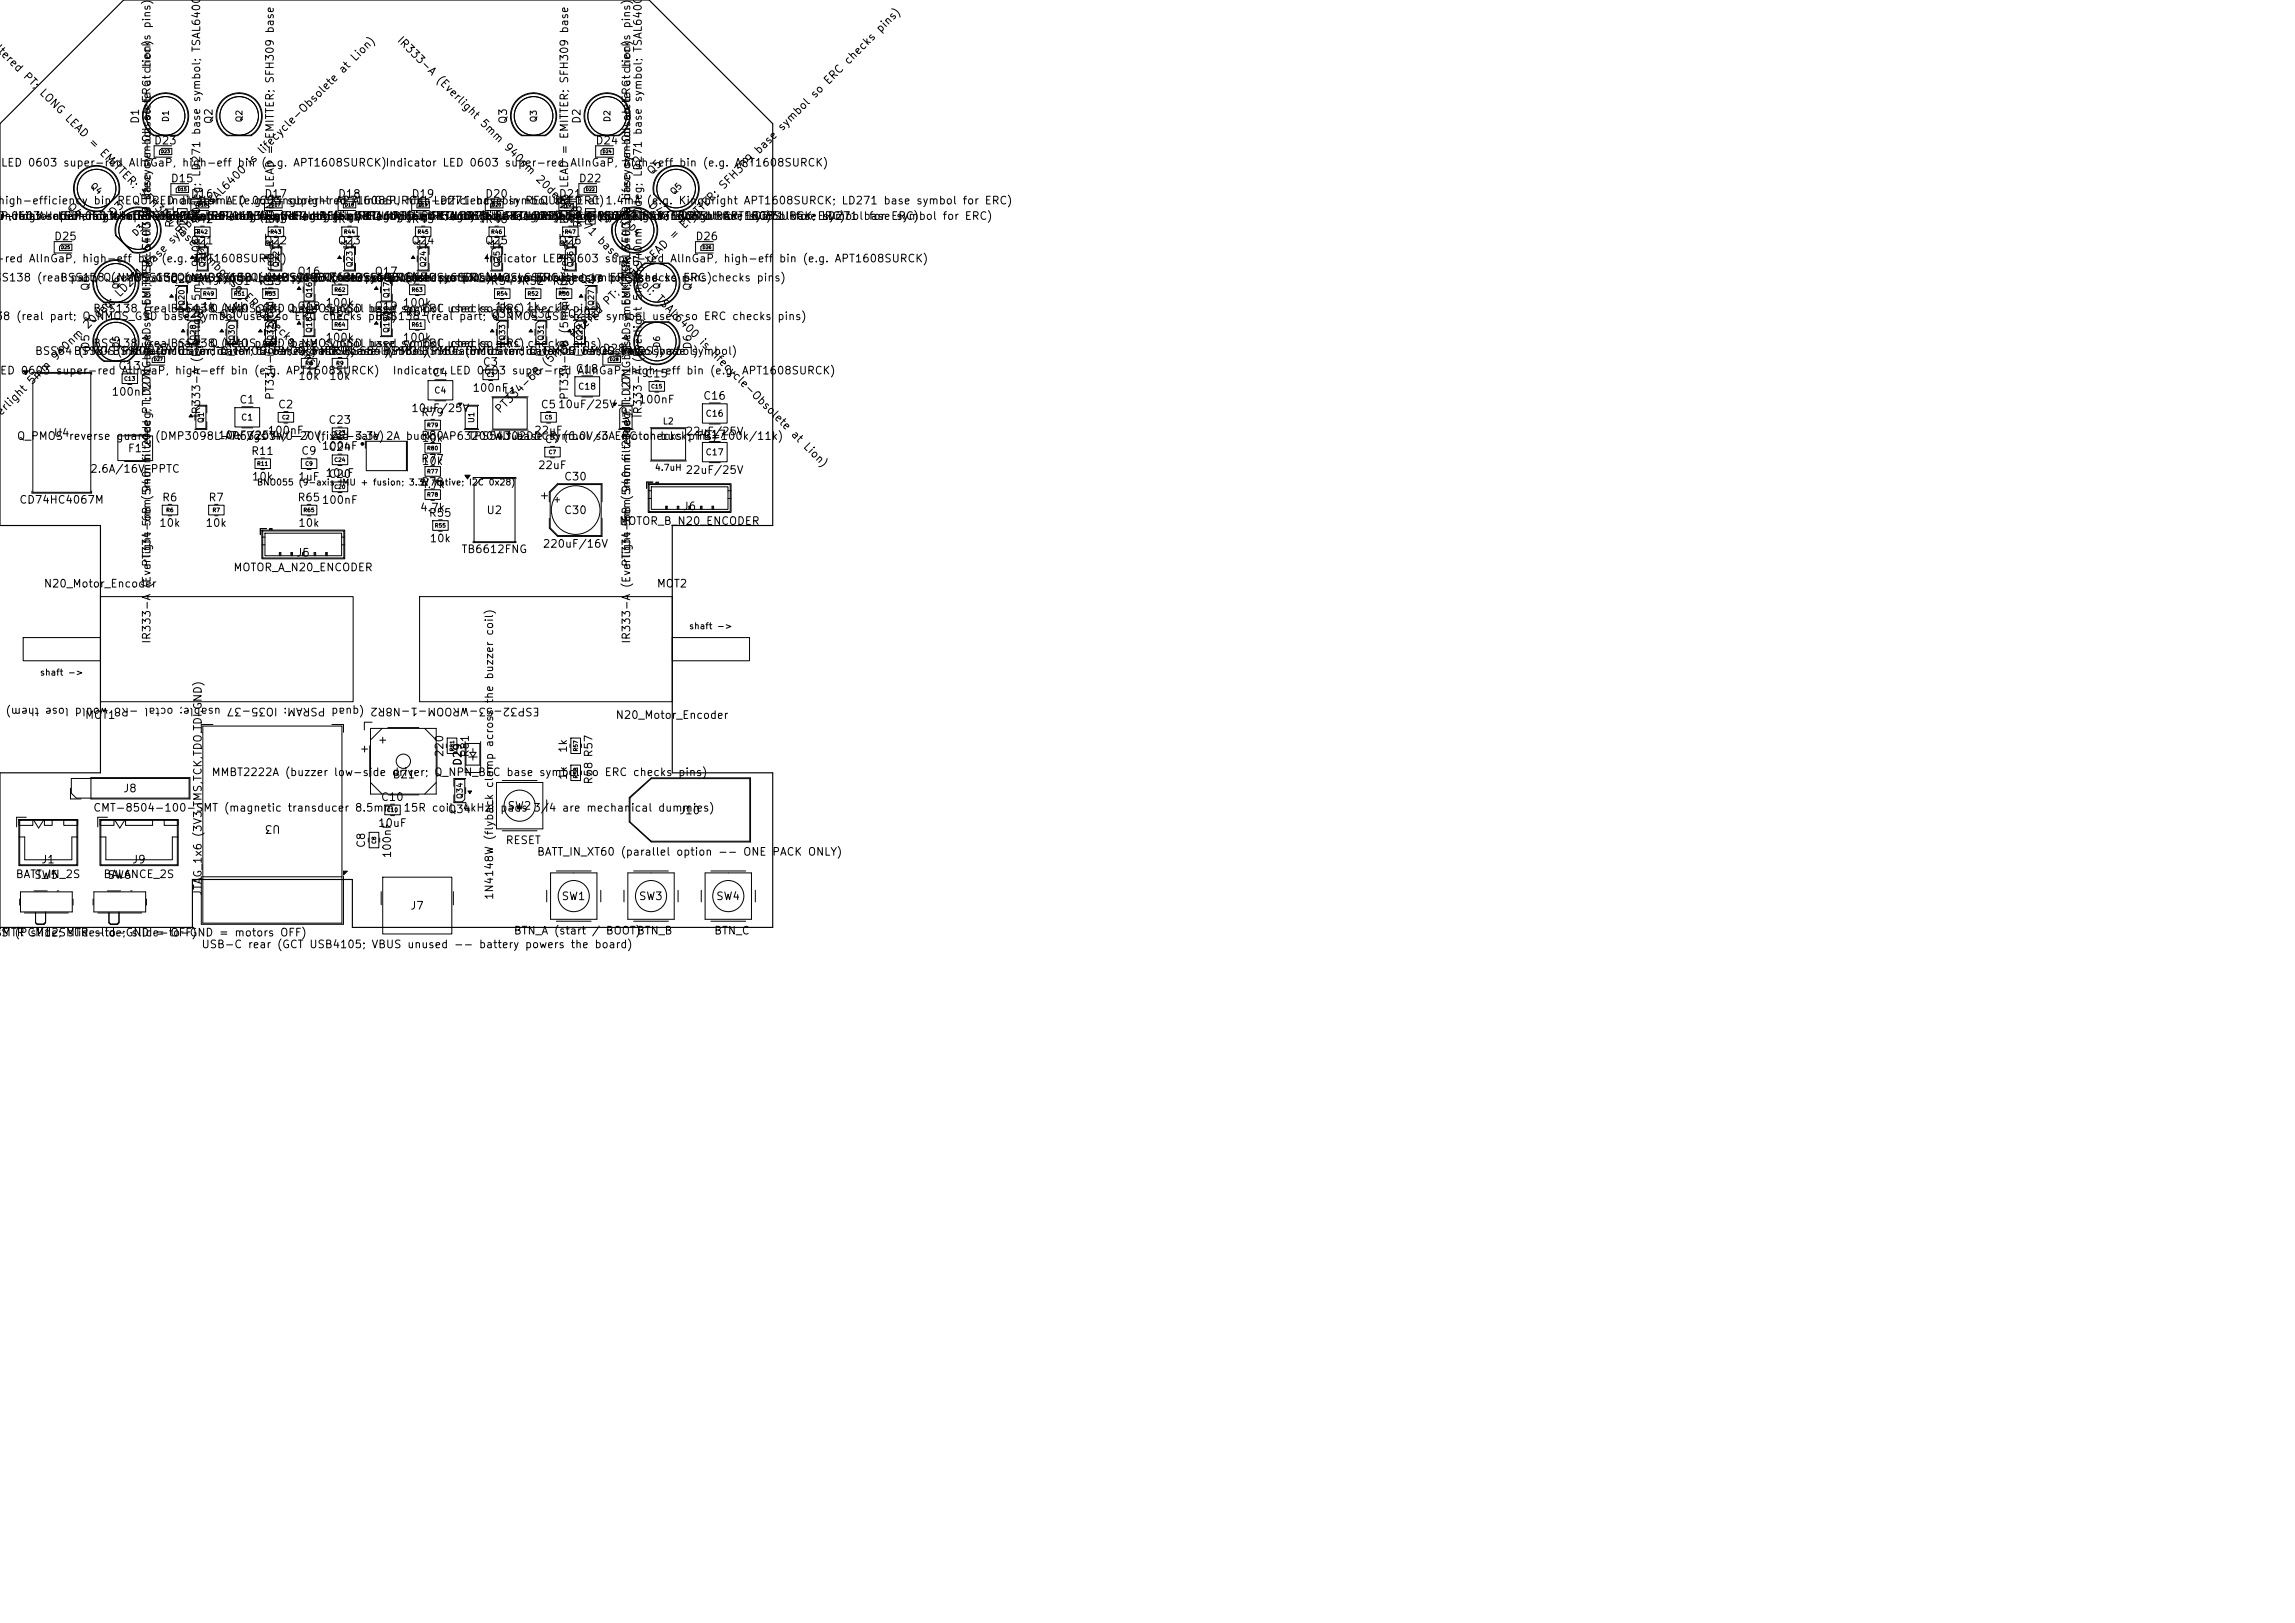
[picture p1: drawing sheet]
<svg xmlns="http://www.w3.org/2000/svg" width="297mm" height="210mm" viewBox="0 0 297 210" stroke-linecap="round" stroke-linejoin="round" font-family="sans-serif">
<defs><g id="words">
<g font-size="1">
<text x="51.1" y="5.4" transform="rotate(45 51.1 5.4)">IR333-A</text>
<text x="114.1" y="4.5" transform="rotate(-45 114.1 4.5)">pins)</text>
<text x="-.9" y="6.5" transform="rotate(45 -.9 6.5)">ltered</text>
<text x="2.7" y="10.1" transform="rotate(45 2.7 10.1)">PT;</text>
<text x="19.7" y="9" transform="rotate(-90 19.7 9)">Lion)</text>
<text x="44.5" y="9.8" transform="rotate(-45 44.5 9.8)">at</text>
<text x="46.1" y="8.2" transform="rotate(-45 46.1 8.2)">Lion)</text>
<text x="56.2" y="10.5" transform="rotate(45 56.2 10.5)">(Everlight</text>
<text x="81.8" y="9" transform="rotate(-90 81.8 9)">Lion)</text>
<text x="107.3" y="11.3" transform="rotate(-45 107.3 11.3)">ERC</text>
<text x="109.9" y="8.7" transform="rotate(-45 109.9 8.7)">checks</text>
<text x="4.8" y="12.2" transform="rotate(45 4.8 12.2)">LONG</text>
<text x="8.1" y="15.5" transform="rotate(45 8.1 15.5)">LEAD</text>
<text x="18.2" y="16.1" transform="rotate(-90 18.2 16.1)">D1</text>
<text x="27.8" y="16.1" transform="rotate(-90 27.8 16.1)">Q2</text>
<text x="61.8" y="16.1" transform="rotate(45 61.8 16.1)">5m</text>
<text x="63.4" y="17.7" transform="rotate(45 63.4 17.7)">m</text>
<text x="65.9" y="16.1" transform="rotate(-90 65.9 16.1)">Q3</text>
<text x="75.4" y="16.1" transform="rotate(-90 75.4 16.1)">D2</text>
<text x="101.3" y="17.3" transform="rotate(-45 101.3 17.3)">sym</text>
<text x="103.4" y="15.2" transform="rotate(-45 103.4 15.2)">bol</text>
<text x="105.6" y="13" transform="rotate(-45 105.6 13)">so</text>
<text x="0" y="21.8">LED 0603 super-red AlInGaP, high-eff bin (e.g. APT1608SURCK)Indicator LED 0603 super-red AlInGaP, high-eff bin (e.g. APT1608SURCK)</text>
<text x="11.2" y="18.6" transform="rotate(45 11.2 18.6)">=</text>
<text x="12.6" y="20" transform="rotate(45 12.6 20)">EMITTER;</text>
<text x="19.9" y="18.9">D23</text>
<text x="22" y="23.8">D15</text>
<text x="32.6" y="21.7" transform="rotate(-45 32.6 21.7)">is</text>
<text x="34.1" y="20.3" transform="rotate(-45 34.1 20.3)">lifecycle-Obsolete</text>
<text x="64.9" y="19.2" transform="rotate(45 64.9 19.2)">940nm</text>
<text x="69" y="23.4" transform="rotate(45 69 23.4)">20deg;</text>
<text x="74.8" y="23.8">D22</text>
<text x="77" y="18.9">D24</text>
<text x="84.4" y="22.9" transform="rotate(-45 84.4 22.9)">Q5</text>
<text x="98.3" y="20.3" transform="rotate(-45 98.3 20.3)">base</text>
<text x="-.9" y="28.7">aP,0603AlInGaP,0603binLED</text>
<text x="-.4" y="28.7">D</text>
<text x="-.4" y="26.7">high-efficiency bin REQUIRED at 1.4mA (e.g. Kingbright APT1608SURCK; LD271 basebin REQUIRED at</text>
<text x="-.1" y="28.7">r-red</text>
<text x="0" y="28.7">Indicator LED</text>
<text x="2.2" y="28.7">high-efficiency AlInGaP,0603binLED</text>
<text x="5.9" y="28.7">super-red</text>
<text x="8.4" y="26.9" transform="rotate(45 8.4 26.9)">Q4</text>
<text x="9.5" y="28.7">Indicator</text>
<text x="11.8" y="28.7">high-efficiency AlInGaP,0603AlInGaP, high-efficiency (e.g.REQUIRED</text>
<text x="14.8" y="28.3" transform="rotate(-45 14.8 28.3)">D3</text>
<text x="15.4" y="28.7">super-red</text>
<text x="17.7" y="28.7">REQUIREDsuper-red</text>
<text x="17.7" y="25.1" transform="rotate(45 17.7 25.1)">SFH309</text>
<text x="19" y="28.7">IndicatoratREQUIREDsuper-red AlInGaP, high-efficiency (e.g.</text>
<text x="21.3" y="28.7">high-efficiency (e.g.REQUIRED at Kingbright</text>
<text x="21.6" y="26.7">Indicator LED 0603 super-red AlInGaP, high-efficiency</text>
<text x="22.2" y="29.6" transform="rotate(45 22.2 29.6)">base</text>
<text x="22.7" y="29.6" transform="rotate(-90 22.7 29.6)">R41</text>
<text x="24.5" y="29.9" transform="rotate(-45 24.5 29.9)">bol;</text>
<text x="24.6" y="29.1">R42</text>
<text x="24.6" y="25.8">D16</text>
<text x="26.2" y="28.8" transform="rotate(-90 26.2 28.8)">20deg; LD271 base symbol; TSAL6400</text>
<text x="27" y="27.3" transform="rotate(-45 27 27.3)">TSAL6400</text>
<text x="28" y="28.7">1.4mA</text>
<text x="30.8" y="28.7">high-efficiency (e.g.REQUIRED at Kingbrightbase LD271</text>
<text x="33.7" y="28.7">bin</text>
<text x="34.1" y="25.8">D17</text>
<text x="34.1" y="29.1">R43</text>
<text x="35.3" y="28.7">at Kingbright</text>
<text x="37.6" y="28.7">1.4mA</text>
<text x="43.2" y="28.7">bin APT1608SURCK; LD271 atREQUIRED</text>
<text x="43.7" y="25.8">D18</text>
<text x="43.7" y="29.1">R44</text>
<text x="47.1" y="28.7">1.4mA</text>
<text x="52.7" y="28.7">bin APT1608SURCK;</text>
<text x="53.2" y="29.1">R45</text>
<text x="53.2" y="25.8">D19</text>
<text x="56.6" y="28.7">1.4mA</text>
<text x="62.2" y="28.7">bin APT1608SURCK; LD271</text>
<text x="62.7" y="29.1">R46</text>
<text x="62.7" y="25.8">D20</text>
<text x="65.7" y="26.7">symbol for ERC)1.4mA (e.g. Kingbright APT1608SURCK; LD271 base symbol for ERC)</text>
<text x="66.1" y="28.7">KingbrightbaseERC)(e.g. Kingbright for</text>
<text x="66.1" y="28.7">1.4mA (e.g. 1.4mA</text>
<text x="68.3" y="28.7">symbolat Kingbright for</text>
<text x="72.2" y="29.1">R47</text>
<text x="72.2" y="25.8">D21</text>
<text x="73.1" y="27.5" transform="rotate(45 73.1 27.5)">LD271</text>
<text x="74.3" y="28.7">for</text>
<text x="74.5" y="28.7">APT1608SURCK; LD271</text>
<text x="75.5" y="29.6" transform="rotate(-90 75.5 29.6)">R48</text>
<text x="77.8" y="28.7">symbolbaseERC)</text>
<text x="78.8" y="29" transform="rotate(-90 78.8 29)">1k</text>
<text x="83.6" y="26.7" transform="rotate(45 83.6 26.7)">D4</text>
<text x="84" y="28.7">APT1608SURCK; LD271</text>
<text x="87.3" y="28.7">symbolbaseERC)</text>
<text x="88.7" y="29.9" transform="rotate(-45 88.7 29.9)">EMITTER;</text>
<text x="93.6" y="28.7">APT1608SURCK; LD271</text>
<text x="93.7" y="24.8" transform="rotate(-45 93.7 24.8)">SFH309</text>
<text x="96.9" y="28.7">symbolbaseERC)</text>
<text x="102.9" y="28.7">for</text>
<text x="106.4" y="28.7">symbolbaseERC)</text>
<text x="112.4" y="28.7">for</text>
<text x="115.9" y="28.7">symbol for ERC)</text>
<text x="-.7" y="34.2">-red AlInGaP, high-eff bin (e.g. APT1608SURCK)</text>
<text x="6.9" y="31.3">D25</text>
<text x="19.4" y="34.9" transform="rotate(-45 19.4 34.9)">base</text>
<text x="22.4" y="31.9" transform="rotate(-45 22.4 31.9)">sym</text>
<text x="24.6" y="31.9">Q21</text>
<text x="25.2" y="32.4">1k</text>
<text x="25.2" y="32.6" transform="rotate(45 25.2 32.6)">sym</text>
<text x="27.3" y="34.7" transform="rotate(45 27.3 34.7)">bol</text>
<text x="34.1" y="31.9">Q22</text>
<text x="34.7" y="32.4">1k</text>
<text x="38.4" y="35.9">Q16</text>
<text x="43.6" y="31.9">Q23</text>
<text x="44.2" y="32.4">1k</text>
<text x="48.4" y="35.9">Q17</text>
<text x="53.2" y="31.9">Q24</text>
<text x="53.8" y="32.4">1k</text>
<text x="62.7" y="31.9">Q25</text>
<text x="62.7" y="34.2">Indicator LED</text>
<text x="63.3" y="32.4">1k</text>
<text x="72.2" y="31.9">Q26</text>
<text x="72.8" y="32.4">1k</text>
<text x="73.6" y="34.2">0603 super-red AlInGaP, high-eff</text>
<text x="77" y="31.3" transform="rotate(45 77 31.3)">base</text>
<text x="80" y="34.3" transform="rotate(45 80 34.3)">sym</text>
<text x="84.2" y="34.4" transform="rotate(-45 84.2 34.4)">LEAD</text>
<text x="87.2" y="31.3" transform="rotate(-45 87.2 31.3)">=</text>
<text x="89.9" y="31.3">D26</text>
<text x="100.7" y="34.2">bin (e.g. APT1608SURCK)</text>
<text x="-.8" y="36.7">SS138 (real part;</text>
<text x="-.7" y="41.7">38 (real part; Q_NMOS_GSD base symbol</text>
<text x="7.7" y="36.7">BSS138Q_NMOS_GSD base part;</text>
<text x="11.8" y="37.7" transform="rotate(-90 11.8 37.7)">Q6</text>
<text x="12" y="40.7">BSS138 (realBSS138 (real part;</text>
<text x="14.2" y="36.7">(real part;Q20</text>
<text x="15.6" y="38.8" transform="rotate(-45 15.6 38.8)">LD271</text>
<text x="17.2" y="36.7">BSS138Q_NMOS_GSD (real part;</text>
<text x="19.7" y="41.7" transform="rotate(-90 19.7 41.7)">= EMITTER; SFH309 lifecycle-Obsolete atchecks pins)</text>
<text x="22.8" y="40.7">part; Q_NMOS_GSDQ_NMOS_GSD</text>
<text x="23.4" y="41.4">Q28</text>
<text x="23.7" y="36.7">(real symbolbase</text>
<text x="25.4" y="37.1">R49</text>
<text x="26" y="40.4">1k</text>
<text x="26.7" y="36.7">BSS138Q_NMOS_GSD R62 BSS138Q_NMOS_GSDQ_NMOS_GSD</text>
<text x="28.4" y="41.4">Q30</text>
<text x="29.4" y="37.1">R51</text>
<text x="29.5" y="36.9" transform="rotate(45 29.5 36.9)">so</text>
<text x="30" y="40.4">1k</text>
<text x="31.2" y="38.6" transform="rotate(45 31.2 38.6)">ERC</text>
<text x="31.3" y="41.7">used so ERC checks pins)</text>
<text x="33.4" y="41.4">Q32</text>
<text x="33.4" y="37.1">R53</text>
<text x="33.8" y="41.2" transform="rotate(45 33.8 41.2)">checks</text>
<text x="34" y="36.7">usedsymbolbase</text>
<text x="34" y="40.4">1k</text>
<text x="36.3" y="36.7">BSS138Q_NMOS_GSD (real part;</text>
<text x="37.5" y="40.7">base symbol base</text>
<text x="38.2" y="36.7">so</text>
<text x="38.4" y="40.4">Q18</text>
<text x="40.7" y="36.7">ERCusedsymbolbase</text>
<text x="42" y="39.9">100k</text>
<text x="42.4" y="41.1">R64</text>
<text x="42.8" y="36.7">(real part;</text>
<text x="44.3" y="36.7">checks</text>
<text x="47.7" y="36.7">so</text>
<text x="47.8" y="40.7">used symbol</text>
<text x="48.4" y="40.4">Q19</text>
<text x="48.5" y="41.7">BSS138 (real part; Q_NMOS_GSD base symbol used so ERC checks</text>
<text x="50.2" y="36.7">pins)checks ERCusedsymbolbaseQ27</text>
<text x="50.2" y="36.7">ERCusedsymbolbase</text>
<text x="52" y="40.7">so ERC used sopins) checks pins)</text>
<text x="52" y="39.9">100k</text>
<text x="52.4" y="36.6">R63</text>
<text x="52.4" y="41.1">R61</text>
<text x="57.3" y="36.7">so pins)checks ERCusedsymbol</text>
<text x="58.2" y="40.7">checks</text>
<text x="63.4" y="41.4">Q33</text>
<text x="63.4" y="37.1">R54</text>
<text x="64" y="40.4">1k</text>
<text x="64.5" y="40.7">ERC</text>
<text x="66.8" y="36.7">so pins)checks ERCused so pins)checks pins)</text>
<text x="67.4" y="37.1">R52</text>
<text x="68" y="40.4">1k</text>
<text x="68.4" y="41.4">Q31</text>
<text x="71.4" y="37.1">R50</text>
<text x="72" y="40.4">1k</text>
<text x="73.4" y="41.4">Q29</text>
<text x="76.3" y="36.7">so pins)checks ERC</text>
<text x="78.8" y="39.8" transform="rotate(-45 78.8 39.8)">PT;</text>
<text x="80.9" y="37.7" transform="rotate(-45 80.9 37.7)">LONG</text>
<text x="81.8" y="41.7" transform="rotate(-90 81.8 41.7)">= EMITTER; SFH309 lifecycle-Obsolete atchecks pins)</text>
<text x="82" y="36.4" transform="rotate(45 82 36.4)">bol;</text>
<text x="84.6" y="38.9" transform="rotate(45 84.6 38.9)">TSAL6400</text>
<text x="89.7" y="37.7" transform="rotate(-90 89.7 37.7)">Q7</text>
<text x="100.5" y="41.7">pins)</text>
<text x="4.4" y="46.2">BSS84BSS84BSS84</text>
<text x="7.3" y="47" transform="rotate(-45 7.3 47)">940nm</text>
<text x="10" y="46.2">(PMOS(PMOS(PMOS indicator</text>
<text x="11.5" y="42.9" transform="rotate(-45 11.5 42.9)">20deg;</text>
<text x="11.8" y="45.3" transform="rotate(-90 11.8 45.3)">D5</text>
<text x="12" y="45.2">BSS138 (realBSS138 (real part;</text>
<text x="15.6" y="46.2">indicator driver;driver;driver;</text>
<text x="18.9" y="45.8">D27</text>
<text x="19.7" y="46" transform="rotate(-90 19.7 46)">LEADsymbol; TSAL6400 is base symbol so ERC</text>
<text x="20.6" y="46.2">indicator</text>
<text x="22.8" y="45.2">part; Q_NMOS_GSDQ_NMOS_GSD</text>
<text x="28.4" y="46.2">Q_PMOS baseQ_PMOSsymbol)(PMOS(PMOS(PMOS indicator</text>
<text x="33.4" y="46.2">Q_PMOSsymbol)</text>
<text x="37.5" y="45.2">base symbol base</text>
<text x="38" y="45.4" transform="rotate(45 38 45.4)">pins)</text>
<text x="38.9" y="46.1">R8</text>
<text x="40.2" y="46.2">base BSS84symbol)indicator driver;driver;driver;</text>
<text x="42" y="44.4">100k</text>
<text x="42.9" y="46.1">R9base BSS84BSS84</text>
<text x="47.8" y="45.2">used symbol</text>
<text x="52" y="45.2">so ERC used sopins) checks pins)</text>
<text x="52" y="44.4">100k</text>
<text x="58.2" y="45.2">checks</text>
<text x="60.6" y="46.2">indicator</text>
<text x="62.4" y="47.6">C3</text>
<text x="64.5" y="45.2">ERC</text>
<text x="68.4" y="46.2">Q_PMOS baseQ_PMOSsymbol)</text>
<text x="70.9" y="47.7" transform="rotate(-45 70.9 47.7)">(5m</text>
<text x="72.9" y="45.6" transform="rotate(-45 72.9 45.6)">m</text>
<text x="73.4" y="46.2">Q_PMOSsymbol)base symbol)</text>
<text x="74.4" y="44.2" transform="rotate(-45 74.4 44.2)">filtered</text>
<text x="77.9" y="45.8">D28</text>
<text x="80.2" y="46.2">base</text>
<text x="81.8" y="46" transform="rotate(-90 81.8 46)">LEADsymbol; TSAL6400 is base symbol so ERC</text>
<text x="89.7" y="45.3" transform="rotate(-90 89.7 45.3)">D6</text>
<text x="90.2" y="44.5" transform="rotate(45 90.2 44.5)">is</text>
<text x="91.6" y="46" transform="rotate(45 91.6 46)">lifecycle-Obsolete</text>
<text x="-.9" y="48.7">LED 0603 super-red AlInGaP, high-eff bin (e.g. APT1608SURCK)</text>
<text x="4.2" y="50.1" transform="rotate(-45 4.2 50.1)">5m</text>
<text x="5.8" y="48.5" transform="rotate(-45 5.8 48.5)">m</text>
<text x="14.4" y="51.4">100nF</text>
<text x="15.2" y="48.1">C13</text>
<text x="30.9" y="52.5">C1</text>
<text x="35.7" y="51.8" transform="rotate(-90 35.7 51.8)">PT334-6B (5mm filtered PT; LONG LEAD = EMITTER; SFH309 base sy</text>
<text x="35.9" y="53.1">C2</text>
<text x="38.5" y="49.4">10k</text>
<text x="42.5" y="49.4">10k</text>
<text x="50.7" y="48.7">Indicator LED 0603 super-red C18</text>
<text x="53.1" y="53.6">10uF/25V</text>
<text x="55.9" y="49">C4</text>
<text x="61.1" y="50.9">100nF</text>
<text x="64.8" y="53.8" transform="rotate(-45 64.8 53.8)">PT334-6B</text>
<text x="69.9" y="53.1">C510uF/25V</text>
<text x="73.8" y="51.8" transform="rotate(-90 73.8 51.8)">PT334-6B (5mm filtered PT; LONG LEAD = EMITTER; SFH309 base sy</text>
<text x="74.6" y="48.7">AlInGaP, high-eff bin (e.g. APT1608SURCK)</text>
<text x="82.6" y="52.4">100nF</text>
<text x="83.4" y="49.1">C15</text>
<text x="90.9" y="52">C16</text>
<text x="-.9" y="55.3" transform="rotate(-45 -.9 55.3)">Everlight</text>
<text x="2.1" y="57.2">Q_PMOS reverse guard</text>
<text x="6.9" y="56.8">U4</text>
<text x="16.5" y="58.8">F1</text>
<text x="20" y="57.2">(DMP3098L-7: Vgs +/-20V, 2S-safe)2A buck;</text>
<text x="26.2" y="54.2" transform="rotate(-90 26.2 54.2)">IR333-A (Everlight 5mm 940nm 1k</text>
<text x="28.1" y="57.1">10uF/25V</text>
<text x="29" y="57.2">AP63203WU-7 (fixed 3.3V</text>
<text x="32.4" y="59.1">R11</text>
<text x="34.6" y="56.4">100nF</text>
<text x="38.9" y="59.1">C9</text>
<text x="41.6" y="58.4">100nF</text>
<text x="42.4" y="58.6">C24</text>
<text x="42.4" y="55.1">C23</text>
<text x="54.4" y="54.1">R79</text>
<text x="54.4" y="57.1">R80AP63200WU base symbol so</text>
<text x="54.5" y="57.4">10k</text>
<text x="60.5" y="57.2">TPS54302DDCR (6.0V/3AERC checks</text>
<text x="69" y="56.4">22uF</text>
<text x="70.4" y="57.6">C7</text>
<text x="80.3" y="57.2">motor buck; FB=100k/11k)</text>
<text x="83.3" y="54.2" transform="rotate(-90 83.3 54.2)">IR333-A (Everlight 5mm 940nm 20deg; LD271 base symbol; TSAL6400</text>
<text x="88.6" y="56.6">22uF/25V</text>
<text x="88.9" y="57.2">pins)</text>
<text x="90.9" y="57">C17</text>
<text x="102.1" y="56.4" transform="rotate(45 102.1 56.4)">at</text>
<text x="103.7" y="58" transform="rotate(45 103.7 58)">Lion)</text>
<text x="2.4" y="65.4">CD74HC4067M</text>
<text x="11.6" y="61.4">2.6A/16V PPTC</text>
<text x="19.7" y="63.8" transform="rotate(-90 19.7 63.8)">940nm 20deg; LD271</text>
<text x="20.9" y="65.1">R6</text>
<text x="26.9" y="65.1">R7</text>
<text x="32.5" y="62.4">10k</text>
<text x="38.4" y="65.1">R65</text>
<text x="38.5" y="62.4">1uF</text>
<text x="41.6" y="65.4">100nF</text>
<text x="42" y="61.9">10uF</text>
<text x="42.4" y="62.1">C20</text>
<text x="54.3" y="63.4">4.7k</text>
<text x="54.4" y="63.1">R78</text>
<text x="54.4" y="60.1">R77</text>
<text x="54.5" y="60.4">10k</text>
<text x="69.5" y="60.9">22uF</text>
<text x="72.9" y="62.4">C30</text>
<text x="81.8" y="63.8" transform="rotate(-90 81.8 63.8)">940nm 20deg; LD271</text>
<text x="88.6" y="61.6">22uF/25V</text>
<text x="20.5" y="68.4">10k</text>
<text x="26.5" y="68.4">10k</text>
<text x="38.5" y="68.4">10k</text>
<text x="54.3" y="66.4">4.7k</text>
<text x="55.4" y="67.1">R55</text>
<text x="55.5" y="70.4">10k</text>
<text x="59.6" y="71.8">TB6612FNG</text>
<text x="62.9" y="66.8">U2</text>
<text x="70.2" y="71.1">220uF/16V</text>
<text x="72.9" y="66.8">C30</text>
<text x="80.1" y="68.2">MOTOR_B_N20_ENCODER</text>
<text x="88.3" y="66.3">J6</text>
<text x="5.6" y="76.3">N20_Motor_Encoder</text>
<text x="19.7" y="73.4" transform="rotate(-90 19.7 73.4)">PT334-6B</text>
<text x="30.1" y="74.2">MOTOR_A_N20_ENCODER</text>
<text x="38.3" y="72.3">J5</text>
<text x="81.8" y="73.4" transform="rotate(-90 81.8 73.4)">PT334-6B</text>
<text x="84.9" y="76.3">MOT2</text>
<text x="19.7" y="83.4" transform="rotate(-90 19.7 83.4)">IR333-A (Everlight 5mm(5mm filtered PT; LONGbase</text>
<text x="81.8" y="83.4" transform="rotate(-90 81.8 83.4)">IR333-A (Everlight 5mm(5mm filtered PT; LONGbase</text>
<text x="10.9" y="93.3">MOT1</text>
<text x="69.9" y="91.3" transform="rotate(-180 69.9 91.3)">ESP32-S3-WROOM-1-N8R2 (quad PSRAM: IO35-37 usable; octal -R8 would lose them)</text>
<text x="79.6" y="93.3">N20_Motor_Encoder</text>
<text x="27.3" y="100.7">MMBT2222A (buzzer low-side driver; Q_NPN_BEC base symbol</text>
<text x="47.9" y="97.6" transform="rotate(-90 47.9 97.6)">+</text>
<text x="50.2" y="96.5" transform="rotate(-90 50.2 96.5)">+</text>
<text x="50.7" y="101">BZ1</text>
<text x="57.6" y="98.1" transform="rotate(-90 57.6 98.1)">220</text>
<text x="60" y="99.2" transform="rotate(-90 60 99.2)">D29</text>
<text x="60.9" y="98.1" transform="rotate(-90 60.9 98.1)">R81</text>
<text x="73.6" y="101" transform="rotate(-90 73.6 101)">1k</text>
<text x="73.6" y="97.5" transform="rotate(-90 73.6 97.5)">1k</text>
<text x="75.7" y="100.7">so ERC checks pins)</text>
<text x="76.9" y="101.6" transform="rotate(-90 76.9 101.6)">R58 R57</text>
<text x="12" y="105.3">CMT-8504-100-SMT (magnetic transducer 8.5mm, 15R coil, 4kHz;</text>
<text x="15.9" y="102.8">J8</text>
<text x="36.4" y="106.5" transform="rotate(-180 36.4 106.5)">U3</text>
<text x="48.8" y="107.2">10uF</text>
<text x="49.2" y="103.9">C10</text>
<text x="57.9" y="105.5">Q34</text>
<text x="64.7" y="105.3">pads 3/4 are mechanical dummies)</text>
<text x="65.6" y="105">SW2</text>
<text x="87.8" y="105.6">J10</text>
<text x="2" y="113.9">BATT_IN_2S</text>
<text x="4.4" y="114">SW5</text>
<text x="5.3" y="112">J1</text>
<text x="13.3" y="113.9">BALANCE_2S</text>
<text x="13.9" y="114">SW6</text>
<text x="17" y="112">J9</text>
<text x="47.5" y="109.8" transform="rotate(-90 47.5 109.8)">C8</text>
<text x="50.8" y="111.1" transform="rotate(-90 50.8 111.1)">100nF</text>
<text x="65.4" y="109.5">RESET</text>
<text x="69.4" y="111">BATT_IN_XT60 (parallel option -- ONE PACK ONLY)</text>
<text x="26.3" y="116" transform="rotate(-90 26.3 116)">JTAG_1x6 (3V3,TMS,TCK,TDO,TDI,GND)</text>
<text x="53" y="117.9">J7</text>
<text x="64.1" y="116.5" transform="rotate(-90 64.1 116.5)">1N4148W (flyback clamp across the buzzer coil)</text>
<text x="72.6" y="116.7">SW1</text>
<text x="82.6" y="116.7">SW3</text>
<text x="92.6" y="116.7">SW4</text>
<text x="-.9" y="121.4">RS (PCM12SMTR slide; slide-to-GND = motors OFF)</text>
<text x="-.8" y="121.4">SMTR slide; slide-to-GND = OFF)</text>
<text x="26" y="122.9">USB-C rear (GCT USB4105; VBUS unused -- battery powers the board)</text>
<text x="66.4" y="121.2">BTN_A (start / BOOT)</text>
<text x="82.3" y="121.2">BTN_B</text>
<text x="92.3" y="121.2">BTN_C</text>
</g>
<g font-size=".8">
<text x="22" y="15.9" transform="rotate(-90 22 15.9)">D1</text>
<text x="31.6" y="15.9" transform="rotate(-90 31.6 15.9)">Q2</text>
<text x="69.7" y="15.9" transform="rotate(-90 69.7 15.9)">Q3</text>
<text x="79.2" y="15.9" transform="rotate(-90 79.2 15.9)">D2</text>
<text x="11.4" y="24.2" transform="rotate(45 11.4 24.2)">Q4</text>
<text x="81.1" y="29.6" transform="rotate(45 81.1 29.6)">D4</text>
<text x="87.3" y="25.5" transform="rotate(-45 87.3 25.5)">Q5</text>
<text x="17.7" y="30.8" transform="rotate(-45 17.7 30.8)">D3</text>
<text x="15.6" y="37.5" transform="rotate(-90 15.6 37.5)">Q6</text>
<text x="85.6" y="37.5" transform="rotate(-90 85.6 37.5)">Q7</text>
<text x="15.6" y="45.1" transform="rotate(-90 15.6 45.1)">D5</text>
<text x="85.6" y="45.1" transform="rotate(-90 85.6 45.1)">D6</text>
<text x="56.1" y="51.1">C4</text>
<text x="65.2" y="51.1">L1</text>
<text x="74.7" y="50.6">C18</text>
<text x="31.1" y="54.6">C1</text>
<text x="64.2" y="57.1">4.7uH</text>
<text x="85.7" y="55.1">L2</text>
<text x="91.2" y="54.1">C16</text>
<text x="91.2" y="59.1">C17</text>
<text x="33.2" y="63">BNO055 (9-axis IMU + fusion; 3.3V native; I2C 0x28)</text>
<text x="84.7" y="61.1">4.7uH</text>
<text x="89.1" y="81.6">shaft -&gt;</text>
<text x="5.1" y="87.6">shaft -&gt;</text>
</g>
<g font-size=".7">
<text x="26.7" y="34.7" transform="rotate(-90 26.7 34.7)">Q21</text>
<text x="36.3" y="34.7" transform="rotate(-90 36.3 34.7)">Q22</text>
<text x="45.8" y="34.7" transform="rotate(-90 45.8 34.7)">Q23</text>
<text x="55.3" y="34.7" transform="rotate(-90 55.3 34.7)">Q24</text>
<text x="64.8" y="34.7" transform="rotate(-90 64.8 34.7)">Q25</text>
<text x="74.4" y="34.7" transform="rotate(-90 74.4 34.7)">Q26</text>
<text x="24.1" y="39.7" transform="rotate(-90 24.1 39.7)">Q20</text>
<text x="40.6" y="38.7" transform="rotate(-90 40.6 38.7)">Q16</text>
<text x="50.6" y="38.7" transform="rotate(-90 50.6 38.7)">Q17</text>
<text x="77.1" y="39.7" transform="rotate(-90 77.1 39.7)">Q27</text>
<text x="25.6" y="44.2" transform="rotate(-90 25.6 44.2)">Q28</text>
<text x="30.6" y="44.2" transform="rotate(-90 30.6 44.2)">Q30</text>
<text x="35.6" y="44.2" transform="rotate(-90 35.6 44.2)">Q32</text>
<text x="40.6" y="43.2" transform="rotate(-90 40.6 43.2)">Q18</text>
<text x="50.6" y="43.2" transform="rotate(-90 50.6 43.2)">Q19</text>
<text x="65.6" y="44.2" transform="rotate(-90 65.6 44.2)">Q33</text>
<text x="70.6" y="44.2" transform="rotate(-90 70.6 44.2)">Q31</text>
<text x="75.6" y="44.2" transform="rotate(-90 75.6 44.2)">Q29</text>
<text x="26.6" y="54.8" transform="rotate(-90 26.6 54.8)">Q1</text>
<text x="61.6" y="54.8" transform="rotate(-90 61.6 54.8)">U1</text>
<text x="81.6" y="54.8" transform="rotate(-90 81.6 54.8)">U7</text>
<text x="60.1" y="103.5" transform="rotate(-90 60.1 103.5)">Q34</text>
</g>
<g font-size=".5">
<text x="24" y="28.8" transform="rotate(-90 24 28.8)">R41</text>
<text x="76.8" y="28.8" transform="rotate(-90 76.8 28.8)">R48</text>
<text x="25.4" y="30.4">R42</text>
<text x="34.9" y="30.4">R43</text>
<text x="44.4" y="30.4">R44</text>
<text x="54" y="30.4">R45</text>
<text x="63.5" y="30.4">R46</text>
<text x="73" y="30.4">R47</text>
<text x="26.2" y="38.4">R49</text>
<text x="30.2" y="38.4">R51</text>
<text x="34.2" y="38.4">R53</text>
<text x="43.2" y="37.9">R62</text>
<text x="53.2" y="37.9">R63</text>
<text x="64.2" y="38.4">R54</text>
<text x="68.2" y="38.4">R52</text>
<text x="72.2" y="38.4">R50</text>
<text x="39.4" y="47.4">R8</text>
<text x="43.2" y="42.4">R64</text>
<text x="43.4" y="47.4">R9</text>
<text x="53.2" y="42.4">R61</text>
<text x="16" y="49.4">C13</text>
<text x="62.9" y="48.9">C3</text>
<text x="84.2" y="50.4">C15</text>
<text x="36.4" y="54.4">C2</text>
<text x="43.2" y="59.9">C24</text>
<text x="43.2" y="56.4">C23</text>
<text x="55.2" y="55.4">R79</text>
<text x="55.2" y="58.4">R80</text>
<text x="70.4" y="54.4">C5</text>
<text x="70.9" y="58.9">C7</text>
<text x="33.2" y="60.4">R11</text>
<text x="39.4" y="60.4">C9</text>
<text x="43.2" y="63.4">C20</text>
<text x="55.2" y="64.4">R78</text>
<text x="55.2" y="61.4">R77</text>
<text x="21.4" y="66.4">R6</text>
<text x="27.4" y="66.4">R7</text>
<text x="39.2" y="66.4">R65</text>
<text x="56.2" y="68.4">R55</text>
<text x="58.9" y="97.3" transform="rotate(-90 58.9 97.3)">R81</text>
<text x="74.9" y="100.8" transform="rotate(-90 74.9 100.8)">R58</text>
<text x="74.9" y="97.3" transform="rotate(-90 74.9 97.3)">R57</text>
<text x="50" y="105.2">C10</text>
<text x="48.8" y="109.3" transform="rotate(-90 48.8 109.3)">C8</text>
</g>
<g font-size=".4">
<text x="20.8" y="19.9">D23</text>
<text x="77.9" y="19.9">D24</text>
<text x="23" y="24.8">D15</text>
<text x="25.6" y="26.8">D16</text>
<text x="35.1" y="26.8">D17</text>
<text x="44.6" y="26.8">D18</text>
<text x="54.1" y="26.8">D19</text>
<text x="63.7" y="26.8">D20</text>
<text x="73.2" y="26.8">D21</text>
<text x="75.8" y="24.8">D22</text>
<text x="7.9" y="32.3">D25</text>
<text x="90.9" y="32.3">D26</text>
<text x="19.9" y="46.8">D27</text>
<text x="78.9" y="46.8">D28</text>
</g>
</g></defs>
<g fill="none" stroke="#000" stroke-width=".13">
<path d="M19.3 12.9a2.99 2.99 0 0 1 4.5 .3 2.99 2.99 0 0 1-.8 4.4h-3.1a2.99 2.99 0 0 1-.6-4.7zM19.4 13a2.9 2.9 0 0 1 4.3 .2 2.9 2.9 0 0 1-.8 4.3h-2.9a2.9 2.9 0 0 1-.6-4.5zM20.6 19.5l.3-.3h1.3v.8h-1.6zM22.2 18.9h-2.3v1.4h2.3M28.8 12.9a2.99 2.99 0 0 1 4.5 .3 2.99 2.99 0 0 1-.8 4.4h-3.1a2.99 2.99 0 0 1-.6-4.7zM28.9 13a2.9 2.9 0 0 1 4.3 .2 2.9 2.9 0 0 1-.8 4.3h-2.9a2.9 2.9 0 0 1-.6-4.5zM66.9 12.9a2.99 2.99 0 0 1 4.5 .3 2.99 2.99 0 0 1-.8 4.4h-3.1a2.99 2.99 0 0 1-.6-4.7zM67 13a2.9 2.9 0 0 1 4.3 .2 2.9 2.9 0 0 1-.8 4.3h-2.9a2.9 2.9 0 0 1-.6-4.5zM76.5 12.9a2.99 2.99 0 0 1 4.4 .3 2.99 2.99 0 0 1-.8 4.4h-3.1a2.99 2.99 0 0 1-.5-4.7zM76.5 13a2.9 2.9 0 0 1 4.4 .2 2.9 2.9 0 0 1-.9 4.3h-2.9a2.9 2.9 0 0 1-.6-4.5zM77.8 19.5l.3-.3h1.3v.8h-1.6zM79.4 18.9h-2.3v1.4h2.3"/>
<path d="M7.7 31.9l.3-.3h1.3v.8h-1.6zM9.3 31.3h-2.3v1.4h2.3M10.4 22.3a2.99 2.99 0 0 1 3.6-.5 2.99 2.99 0 0 1 1.4 3.3l-2.2 2.2a2.99 2.99 0 0 1-3.3-1.4 2.99 2.99 0 0 1 .5-3.6zM10.4 22.4a2.9 2.9 0 0 1 3.5-.5 2.9 2.9 0 0 1 1.4 3.2l-2.1 2.1a2.9 2.9 0 0 1-3.2-1.3 2.9 2.9 0 0 1 .4-3.5zM12.9 34.5a2.99 2.99 0 0 1 4.5 .3 2.99 2.99 0 0 1-.9 4.4h-3a2.99 2.99 0 0 1-.6-4.7zM12.9 34.6a2.9 2.9 0 0 1 4.4 .2 2.9 2.9 0 0 1-.8 4.3h-3a2.9 2.9 0 0 1-.6-4.5zM15.8 27.7a2.99 2.99 0 0 1 5 1.3 2.99 2.99 0 0 1-3.6 3.7l-2.2-2.2a2.99 2.99 0 0 1 .8-2.8zM15.8 27.7a2.9 2.9 0 0 1 4.9 1.3 2.9 2.9 0 0 1-3.6 3.6l-2-2.1a2.9 2.9 0 0 1 .7-2.8zM22.2 38.1l.2 .4h-.4zM22.7 37l1.6-.1v1M22.7 38.1v.8M22.8 24.4l.3-.3h1.3v.8h-1.6z"/>
<path d="M22.9 27.8v.4M23 27h1.2v2h-1.2zM23.2 37h.9v2.9h-1.3v-2.5zM24.3 39.1v1l-1.6-.1M24.3 27.8v.4M24.4 23.8h-2.3v1.4h2.3M24.9 33.1l.2 .4h-.5zM25.2 29.4h2v1.2h-2zM25.4 26.4l.3-.3h1.3v.8h-1.6zM25.4 32l1.5-.1v1M25.4 33.1v.8M25.5 32.4l.4-.4h.9v2.9h-1.3z"/>
<path d="M26 29.3h.4M26 30.7h.4M26 37.4h2v1.2h-2zM26.8 37.3h.4M26.8 38.7h.4M26.9 34.1v1l-1.5-.1M27 25.8h-2.3v1.4h2.3M30 37.4h2v1.2h-2zM30.8 37.3h.4M30.8 38.7h.4M34 37.4h2v1.2h-2zM34.4 33.1l.3 .4h-.5z"/>
<path d="M34.7 29.4h2v1.2h-2zM34.8 37.3h.4M34.8 38.7h.4M34.9 26.4l.3-.3h1.3v.8h-1.6zM35 32l1.5-.1v1M35 33.1v.8M35.1 32.4l.3-.4h1v2.9h-1.3zM35.5 29.3h.4M35.5 30.7h.4M36.5 34.1v1l-1.5-.1M36.5 25.8h-2.3v1.4h2.3M38.7 37.1l.2 .4h-.4z"/>
<path d="M39.2 36l1.6-.1v1M39.2 37.1v.8M39.7 36h.9v2.9h-1.3v-2.5zM40.8 38.1v1l-1.6-.1M43 36.9h2v1.2h-2zM43.8 36.8h.4M43.8 38.2h.4M43.9 33.1l.3 .4h-.5zM44.2 29.4h2v1.2h-2zM44.4 26.4l.3-.3h1.3v.8h-1.6zM44.5 32l1.5-.1v1M44.5 33.1v.8"/>
<path d="M44.6 32.4l.3-.4h1v2.9h-1.3zM45 29.3h.5M45 30.7h.5M46 34.1v1l-1.5-.1M46 25.8h-2.2v1.4h2.2M48.7 37.1l.2 .4h-.4zM49.2 36l1.6-.1v1M49.2 37.1v.8M49.7 36h.9v2.9h-1.3v-2.5zM50.8 38.1v1l-1.6-.1M53 36.9h2v1.2h-2zM53.5 33.1l.2 .4h-.5z"/>
<path d="M53.8 29.4h2v1.2h-2zM53.8 36.8h.4M53.8 38.2h.4M54 26.4l.3-.3h1.3v.8h-1.6zM54 32l1.5-.1v1M54 33.1v.8M54.1 32.4l.3-.4h1v2.9h-1.3zM54.5 29.3h.5M54.5 30.7h.5M55.5 34.1v1l-1.5-.1M55.6 25.8h-2.3v1.4h2.3M63 33.1l.2 .4h-.5z"/>
<path d="M63.3 29.4h2v1.2h-2zM63.5 26.4l.3-.3h1.3v.8h-1.6zM63.5 32l1.5-.1v1M63.5 33.1v.8M64 32h.9v2.9h-1.3v-2.5zM64 37.4h2v1.2h-2zM64.1 29.3h.4M64.1 30.7h.4M64.8 37.3h.4M64.8 38.7h.4M65 34.1v1l-1.5-.1M65.1 25.8h-2.3v1.4h2.3"/>
<path d="M68 37.4h2v1.2h-2zM68.8 37.3h.4M68.8 38.7h.4M72 37.4h2v1.2h-2zM72.5 33.1l.3 .4h-.5zM72.8 37.3h.4M72.8 38.7h.4M72.8 29.4h2v1.2h-2zM73 26.4l.3-.3h1.3v.8h-1.6zM73.1 32l1.5-.1v1M73.1 33.1v.8M73.2 32.4l.3-.4h1v2.9h-1.3z"/>
<path d="M73.6 29.3h.4M73.6 30.7h.4M74.6 34.1v1l-1.5-.1M74.6 25.8h-2.3v1.4h2.3M75.2 38.1l.2 .4h-.4zM75.6 24.4l.3-.3h1.3v.8h-1.6zM75.7 27.8v.4M75.7 37l1.6-.1v1M75.7 38.1v.8M75.8 27h1.2v2h-1.2zM76.2 37h.9v2.9h-1.3v-2.5zM77.1 27.8v.4"/>
<path d="M77.2 23.8h-2.3v1.4h2.3M77.3 39.1v1l-1.6-.1M79.3 29l2.1-2a2.9 2.9 0 0 1 3.6 2.5 2.9 2.9 0 0 1-3.1 3.2 2.9 2.9 0 0 1-2.6-3.7zM81.4 26.9a2.99 2.99 0 0 1 3.7 2.6 2.99 2.99 0 0 1-3.2 3.3 2.99 2.99 0 0 1-2.7-3.7zM82.9 34.6l.6-.5h3a2.9 2.9 0 0 1 .9 4.2 2.9 2.9 0 0 1-4.3 .5 2.9 2.9 0 0 1-.2-4.2zM83.5 34h3a2.99 2.99 0 0 1 .8 4.5 2.99 2.99 0 0 1-4.6 0 2.99 2.99 0 0 1 .8-4.5M85.4 22.3a2.99 2.99 0 0 1 5 1.3 2.99 2.99 0 0 1-3.6 3.7l-2.2-2.2a2.99 2.99 0 0 1 .8-2.8zM85.4 22.4a2.9 2.9 0 0 1 4.9 1.2 2.9 2.9 0 0 1-3.5 3.6l-2.1-2.1a2.9 2.9 0 0 1 .7-2.7zM90.7 31.9l.3-.3h1.3v.8h-1.6zM92.3 31.3h-2.3v1.4h2.3M3 48h.7l-.3 .5zM4.1 48.5v-.3h7.8v.3"/>
<path d="M4.3 49.3l1-1h6.4v15.4h-7.4zM12.9 42.1a2.99 2.99 0 0 1 4.5 .3 2.99 2.99 0 0 1-.9 4.4h-3a2.99 2.99 0 0 1-.6-4.7zM12.9 42.2a2.9 2.9 0 0 1 4.4 .2 2.9 2.9 0 0 1-.8 4.3h-3a2.9 2.9 0 0 1-.6-4.5zM15.3 56.4h4.4v3.2h-4.4zM15.8 48.4h2v1.2h-2zM16.1 56.3h2.8M16.1 59.7h2.8M16.5 48.3h.6M16.5 49.7h.6M19.7 46.4l.3-.3h1.3v.8h-1.6zM21.3 45.8h-2.3v1.4h2.3M23.7 42.6l.2 .3h-.4z"/>
<path d="M24.2 41.5l1.6-.1v1M24.2 42.6v.8M24.3 41.9l.4-.3h.9v2.9h-1.3zM24.7 53.6l.2 .4h-.4zM25.2 52.5l1.6-.1v1M25.2 53.6v.8M25.3 52.9l.4-.3h.9v2.8h-1.3zM25.8 43.6v1l-1.6-.1M26.8 54.6v1l-1.6-.1M28.7 42.6l.2 .3h-.4zM29.2 41.5l1.6-.1v1M29.2 42.6v.8"/>
<path d="M29.3 41.9l.4-.3h.9v2.9h-1.3zM30.4 52.7h3.2v2.6h-3.2zM30.8 43.6v1l-1.6-.1M31.3 55.4h1.4M31.3 52.6h1.4M33 59.4h2v1.2h-2zM33.7 42.6l.2 .3h-.4zM33.8 59.3h.4M34.2 41.5l1.6-.1v1M34.2 42.6v.8M34.3 41.9l.4-.3h.9v2.9h-1.3zM35.8 43.6v1l-1.6-.1"/>
<path d="M36 53.4h2v1.2h-2zM36.7 53.3h.6M36.7 54.7h.6M38.7 41.6l.2 .3h-.4zM39 59.4h2v1.2h-2zM39 46.4h2v1.2h-2zM39.2 40.5l1.6-.1v1M39.2 41.6v.8M39.3 40.9l.4-.3h.9v2.9h-1.3zM39.7 59.3h.6M39.8 46.3h.4M39.8 47.7h.4"/>
<path d="M40.8 42.6v1l-1.6-.1M43 46.4h2v1.2h-2zM43 58.9h2v1.2h-2zM43 55.4h2v1.2h-2zM43 41.4h2v1.2h-2zM43.7 58.8h.6M43.7 55.3h.6M43.7 56.7h.6M43.8 46.3h.4M43.8 47.7h.4M43.8 41.3h.4M43.8 42.7h.4"/>
<path d="M47.3 57.1v.9M47.4 57.1h5.2v3.8h-5.2zM48.7 41.6l.2 .3h-.4zM49.2 40.5l1.6-.1v1M49.2 41.6v.8M49.3 40.9l.4-.3h.9v2.9h-1.3zM50.8 42.6v1l-1.6-.1M52.7 57.1v3.9M53 41.4h2v1.2h-2zM53.8 41.3h.4M53.8 42.7h.4M55 54.4h2v1.2h-2z"/>
<path d="M55 57.4h2v1.2h-2zM55.4 49.3h3.2v2.4h-3.2zM55.8 54.3h.4M55.8 55.7h.4M55.8 57.3h.4M55.8 58.7h.4M56.3 49.1h1.4M56.3 51.9h1.4M59.3 52.2h.5l-.2 .3zM60.1 52.5h1.8M60.1 55.5h1.8M60.6 52.6h1.2v2.8h-1.6v-2.4z"/>
<path d="M62.5 47.9h2v1.2h-2zM63.2 47.8h.6M63.2 49.2h.6M63.6 51.4h4.7M63.6 55.7h4.7M63.7 42.6l.2 .3h-.4zM63.8 51.5h4.4v4h-4.4zM64.2 41.5l1.6-.1v1M64.2 42.6v.8M64.3 41.9l.4-.3h1v2.9h-1.4zM65.8 43.6v1l-1.6-.1M68.7 42.6l.2 .3h-.4z"/>
<path d="M69.2 41.5l1.6-.1v1M69.2 42.6v.8M69.3 41.9l.4-.3h1v2.9h-1.4zM70 53.4h2v1.2h-2zM70.5 57.9h2v1.2h-2zM70.7 53.3h.6M70.7 54.7h.6M70.8 43.6v1l-1.6-.1M71.2 57.8h.6M71.2 59.2h.6M73.7 42.6l.2 .3h-.4zM74.2 41.5l1.6-.1v1"/>
<path d="M74.2 42.6v.8M74.4 48.7h3.2v2.6h-3.2zM74.7 41.6h1v2.9h-1.3v-2.6zM75.3 48.6h1.4M75.3 51.4h1.4M75.8 43.6v1l-1.6-.1M78.7 46.4l.3-.3h1.3v.8h-1.6zM79.3 52.2h.5l-.2 .3zM80.1 52.5h1.8M80.1 55.5h1.8M80.3 45.8h-2.3v1.4h2.3M80.6 52.6h1.2v2.8h-1.6v-2.4z"/>
<path d="M82.9 42.2l.6-.5h3a2.9 2.9 0 0 1 .9 4.2 2.9 2.9 0 0 1-4.3 .5 2.9 2.9 0 0 1-.2-4.2zM83.5 41.6h3a2.99 2.99 0 0 1 .8 4.5 2.99 2.99 0 0 1-4.6 0 2.99 2.99 0 0 1 .8-4.5M84 49.4h2v1.2h-2zM84.2 55.4h4.7M84.2 59.7h4.7M84.3 55.5h4.4v4h-4.4zM84.7 49.3h.6M84.7 50.7h.6M90.9 52.3h3.2v2.4h-3.2zM90.9 57.3h3.2v2.4h-3.2zM91.8 52.1h1.4M91.8 54.9h1.4"/>
<path d="M91.8 57.1h1.4M91.8 59.9h1.4M4.1 63.5v.3h7.8v-.3M13 77.2h32.7v13.6h-32.7zM21 65.4h2v1.2h-2zM21.8 65.3h.4M21.8 66.7h.4M27 65.4h2v1.2h-2zM27.8 65.3h.4M27.8 66.7h.4M33.8 60.7h.4M33.9 68.6h10.7v3.7h-10.7z"/>
<path d="M33.9 69.5h.4M33.9 70.5h.4M34 68.7h10.5v3.5h-10.5zM34.3 69h9.9v2.9h-9.9zM34.5 68.4h-.8v.8M34.9 68.6v-.2h.3v.2M34.9 68.5h.3M36.1 71.9v-.4h.2v.4M36.2 71.5v.4M37.7 71.9v-.4h.2v.4M37.8 71.5v.4M39 65.4h2v1.2h-2z"/>
<path d="M39.1 71.9v-.4h.2v.4M39.2 71.5v.4M39.7 60.7h.6M39.8 65.3h.4M39.8 66.7h.4M40.6 71.9v-.4h.2v.4M40.7 71.5v.4M42.1 71.9v-.4h.2v.4M42.2 71.5v.4M43 62.4h2v1.2h-2zM43.7 62.3h.6M43.7 63.7h.6"/>
<path d="M43.7 60.2h.6M44.2 69.5h.4M44.2 70.5h.4M54.3 77.2h32.7v13.6h-32.7zM55 63.4h2v1.2h-2zM55 60.4h2v1.2h-2zM55.8 63.3h.4M55.8 64.7h.4M55.8 60.3h.4M55.8 61.7h.4M56 67.4h2v1.2h-2zM56.8 67.3h.4"/>
<path d="M56.8 68.7h.4M60.2 61.5h.6l-.3 .5zM61.2 62v-.2h5.6v.2M61.2 70v.2h5.6v-.2M61.3 62.9l1-1h4.4v8.2h-5.4zM70.1 64.2h.7M70.5 63.8v.7M71.1 64.9v-1.2l1.1-1.1h5.7v2.3M71.1 67.1v1.2l1.1 1.1h5.7v-2.3M71.2 63.7l1-1h5.6v6.6h-5.6l-1-1zM71.8 64.7h.6M72.1 64.4v.6"/>
<path d="M83.9 63.5h.4M83.9 64.5h.4M83.9 62.6h10.7v3.7h-10.7zM84 62.7h10.5v3.5h-10.5zM84.3 63h9.9v2.9h-9.9zM84.5 62.4h-.8v.8M84.9 62.6v-.2h.3v.2M84.9 62.5h.3M86.2 65.9v-.4h.1v.4M86.2 65.5v.4M87.7 65.9v-.4h.1v.4M87.7 65.5v.4"/>
<path d="M89.1 65.9v-.4h.2v.4M89.3 65.5v.4M90.6 65.9v-.4h.2v.4M90.8 65.5v.4M92.1 65.9v-.4h.3v.4M92.3 65.5v.4M94.2 63.5h.4M94.2 64.5h.4M3 82.5h10v3h-10zM26.2 94h18v25.5h-18zM27.6 93.8h-1.6v1M43 93.8h1.4v1"/>
<path d="M47.8 96.5v4M48 94.3h8.5v8.5h-8.5zM48.2 93.5h-1.1v1M49.4 94.3l-1.4 1.5M50.2 94.2h4M54.9 94.3l1.6 1.5M56.5 96.5v4M57.8 96.3v.4M57.9 95.5h1.2v2h-1.2zM59.2 96.3v.4M60.2 96v4h2v-4M60.3 96.2h1.8v2.8h-1.8z"/>
<path d="M60.6 98h1.1M60.8 97.4h.8l-.4 .6zM61.2 96.9v.5M61.2 98v.4M73.8 96.3v.4M73.8 99.8v.4M73.9 99h1.2v2h-1.2zM73.9 95.5h1.2v2h-1.2zM75.2 96.3v.4M75.2 99.8v.4M87 82.5h10v3h-10zM2.4 106h7.7v6h-7.7z"/>
<path d="M2.5 108.3h.7v3h6.1v-3h.7M2.5 106.1h1.8v.7h-1.8zM2.5 116.3v.8M2.6 106.1h7.3v5.8h-7.3zM2.7 115.4h6.6v2.6h-6.6zM3.1 118.1h5.7M3.4 105.8h-1.3v1.2M4.4 106.2l.6 1 .6-1M4.4 115.3h1.7M5.8 106.1h.9v.7h-.9zM5.9 119.3l-.3 .3h-.8l-.2-.2M5.9 118v1.4l-.2 .2h-.9l-.2-.2v-1.3"/>
<path d="M7.4 115.3h.2M8.2 106.1h1.8v.7h-1.8zM9.1 102v1.4h1.4M9.2 100.7h15.3v2.6h-14.6l-.7-.7zM9.4 116.3v.8M11.8 100.6h12.8v2.8h-12.8zM12.1 116.3v.8M12.1 115.4h6.7v2.6h-6.7zM12.6 118.1h5.8M12.9 106h10.2v6h-10.2zM13 108.3h.7v3h8.6v-3h.7M13 106.1h1.8v.7h-1.8z"/>
<path d="M13.1 106.1h9.8v5.8h-9.8zM13.9 115.3h1.7M13.9 105.8h-1.3v1.2M14.9 106.2l.6 1 .6-1M15.4 118v1.4l-.2 .2h-.9l-.2-.2v-1.3M15.4 119.3l-.3 .3h-.8l-.2-.2M16.3 106.1h3.4v.7h-3.4zM16.9 115.3h.2M18.9 116.3v.8M21.2 106.1h1.8v.7h-1.8zM26 113.4v6.2h18.4v-6.2M26.2 113.5h18"/>
<path d="M44.4 112.7h.6l-.6 .5zM47.7 108.4v.6M47.8 107.7h1.2v2h-1.2zM48 101.3l1.4 1.5M49.1 108.4v.6M49.3 115.4v1.7M49.5 113.5h9v7.3h-9zM49.8 104.2h2v1.2h-2zM50.2 102.9h4M50.5 104.1h.6M50.5 105.5h.6M56.5 101.3l-1.6 1.5"/>
<path d="M58.7 115.4v1.7M58.7 102.9v1l1.6-.1M58.9 100.8h1.2v2.6l-.3 .4h-.9zM60.3 100.8l-1.6-.1v1M60.3 101.9v.8M60.6 102.4h.4l-.2 .3zM63.8 103.5v1.5M64.2 101.3h6v6h-6zM65 107.5h4.5M65 101h4.5M70.7 103.5v1.5M70.7 115.2v1.5"/>
<path d="M71.3 113h6v6h-6zM72 119.2h4.5M72 112.7h4.5M77.7 115.2v1.5M80.7 115.2v1.5M81.2 113h6.1v6h-6.1zM81.4 103.2l2.9-2.5h12.8v8.3h-12.8l-2.9-2.6zM81.5 103.3l2.8-2.5h12.7v8.1h-12.7l-2.8-2.5zM82 119.2h4.5M82 112.7h4.5M87.7 115.2v1.5M90.8 115.2v1.5"/>
<path d="M91.2 113h6.1v6h-6.1zM92 119.2h4.5M92 112.7h4.5M97.8 115.2v1.5"/>
<circle cx="21.4" cy="15" r="2.5"/>
<circle cx="30.9" cy="15" r="2.5"/>
<circle cx="69" cy="15" r="2.5"/>
<circle cx="78.6" cy="15" r="2.5"/>
<circle cx="12.5" cy="24.4" r="2.5"/>
<circle cx="15" cy="36.6" r="2.5"/>
<circle cx="17.9" cy="29.8" r="2.5"/>
<circle cx="82.1" cy="29.8" r="2.5"/>
<circle cx="85" cy="36.6" r="2.5"/>
<circle cx="87.5" cy="24.4" r="2.5"/>
<circle cx="15" cy="44.2" r="2.5"/>
<circle cx="85" cy="44.2" r="2.5"/>
<circle cx="74.5" cy="66" r="3.1"/>
<circle cx="52.2" cy="98.5" r=".92"/>
<circle cx="67.2" cy="104.3" r="2.02"/>
<circle cx="74.2" cy="115.9" r="2.02"/>
<circle cx="84.2" cy="115.9" r="2.02"/>
<circle cx="94.2" cy="115.9" r="2.02"/>
</g>
<circle cx="46.9" cy="57.4" r=".18" fill="#000" stroke="#000" stroke-width=".13"/>
<g fill="#000">
<path d="M22.2 38.1l.2 .4h-.4zM24.9 33.1l.2 .4h-.5zM34.4 33.1l.3 .4h-.5zM38.7 37.1l.2 .4h-.4zM43.9 33.1l.3 .4h-.5zM48.7 37.1l.2 .4h-.4zM53.5 33.1l.2 .4h-.5zM63 33.1l.2 .4h-.5zM72.5 33.1l.3 .4h-.5zM75.2 38.1l.2 .4h-.4zM3 48h.7l-.3 .5zM23.7 42.6l.2 .3h-.4z"/>
<path d="M24.7 53.6l.2 .4h-.4zM28.7 42.6l.2 .3h-.4zM33.7 42.6l.2 .3h-.4zM38.7 41.6l.2 .3h-.4zM48.7 41.6l.2 .3h-.4zM59.3 52.2h.5l-.2 .3zM63.7 42.6l.2 .3h-.4zM68.7 42.6l.2 .3h-.4zM73.7 42.6l.2 .3h-.4zM79.3 52.2h.5l-.2 .3zM60.2 61.5h.6l-.3 .5zM44.4 112.7h.6l-.6 .5z"/>
<path d="M60.6 102.4h.4l-.2 .3z"/>
</g>
<path d="M0 16l16-16h68l16 16v52h-13v32h13v20h-54.4v-6.2h-20.7v6.2h-24.9v-20h13v-32h-13z" fill="none" stroke="#000" stroke-width=".15"/>
<use href="#words"/>
</svg>
